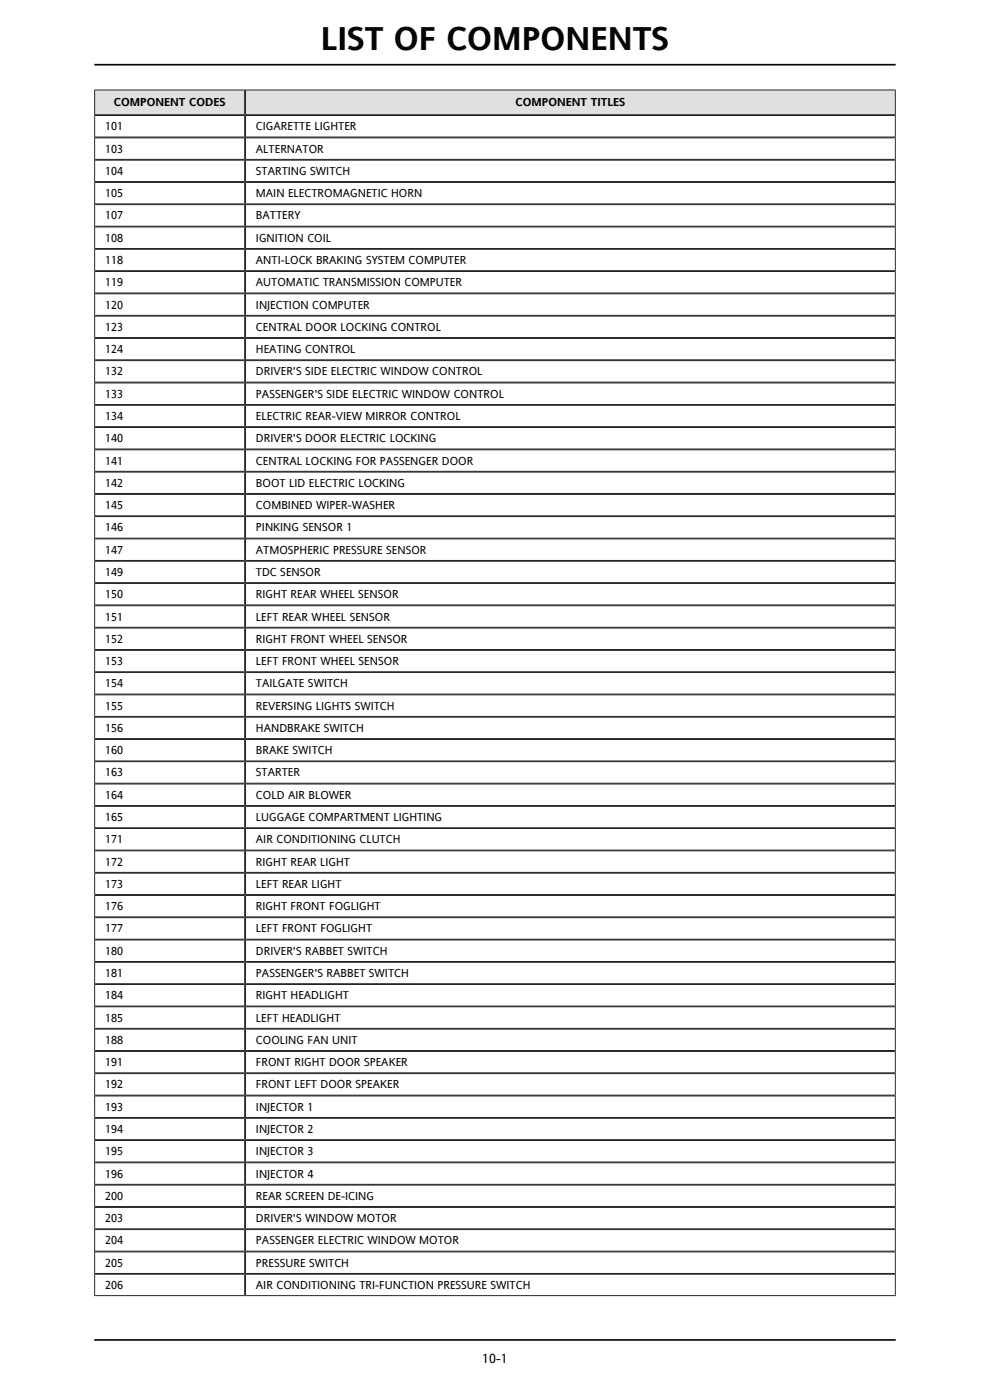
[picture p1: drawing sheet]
<svg xmlns="http://www.w3.org/2000/svg" width="210mm" height="297mm" viewBox="0 0 210 297" stroke-linecap="round" stroke-linejoin="round" font-family="sans-serif">
<defs><g id="words">
<text font-size="7.1" x="68.1" y="10.7">LIST OF COMPONENTS</text>
<text font-size="2.8" x="102.3" y="289.1">10-1</text>
<g font-size="2.5">
<text x="24.1" y="22.6">COMPONENT CODES</text>
<text x="109.3" y="22.6">COMPONENT TITLES</text>
<text x="22.3" y="27.6">101</text>
<text x="54.3" y="27.6">CIGARETTE LIGHTER</text>
<text x="22.3" y="32.4">103</text>
<text x="54.3" y="32.4">ALTERNATOR</text>
<text x="22.3" y="37.1">104</text>
<text x="22.3" y="41.8">105</text>
<text x="54.3" y="37.1">STARTING SWITCH</text>
<text x="54.3" y="41.8">MAIN ELECTROMAGNETIC HORN</text>
<text x="22.3" y="46.6">107</text>
<text x="54.3" y="46.6">BATTERY</text>
<text x="22.3" y="51.3">108</text>
<text x="54.3" y="51.3">IGNITION COIL</text>
<text x="22.3" y="56">118</text>
<text x="54.3" y="56">ANTI-LOCK BRAKING SYSTEM COMPUTER</text>
<text x="22.3" y="60.7">119</text>
<text x="22.3" y="65.5">120</text>
<text x="54.3" y="60.7">AUTOMATIC TRANSMISSION COMPUTER</text>
<text x="54.3" y="65.5">INJECTION COMPUTER</text>
<text x="22.3" y="70.2">123</text>
<text x="54.3" y="70.2">CENTRAL DOOR LOCKING CONTROL</text>
<text x="22.3" y="74.9">124</text>
<text x="54.3" y="74.9">HEATING CONTROL</text>
<text x="22.3" y="79.6">132</text>
<text x="54.3" y="79.6">DRIVER'S SIDE ELECTRIC WINDOW CONTROL</text>
<text x="22.3" y="84.4">133</text>
<text x="22.3" y="89.1">134</text>
<text x="54.3" y="84.4">PASSENGER'S SIDE ELECTRIC WINDOW CONTROL</text>
<text x="54.3" y="89.1">ELECTRIC REAR-VIEW MIRROR CONTROL</text>
<text x="22.3" y="93.8">140</text>
<text x="54.3" y="93.8">DRIVER'S DOOR ELECTRIC LOCKING</text>
<text x="22.3" y="98.5">141</text>
<text x="54.3" y="98.5">CENTRAL LOCKING FOR PASSENGER DOOR</text>
<text x="22.3" y="103.3">142</text>
<text x="54.3" y="103.3">BOOT LID ELECTRIC LOCKING</text>
<text x="22.3" y="108">145</text>
<text x="22.3" y="112.7">146</text>
<text x="54.3" y="108">COMBINED WIPER-WASHER</text>
<text x="54.3" y="112.7">PINKING SENSOR 1</text>
<text x="22.3" y="117.5">147</text>
<text x="54.3" y="117.5">ATMOSPHERIC PRESSURE SENSOR</text>
<text x="22.3" y="122.2">149</text>
<text x="54.3" y="122.2">TDC SENSOR</text>
<text x="22.3" y="126.9">150</text>
<text x="22.3" y="131.6">151</text>
<text x="54.3" y="126.9">RIGHT REAR WHEEL SENSOR</text>
<text x="54.3" y="131.6">LEFT REAR WHEEL SENSOR</text>
<text x="22.3" y="136.4">152</text>
<text x="54.3" y="136.4">RIGHT FRONT WHEEL SENSOR</text>
<text x="22.3" y="141.1">153</text>
<text x="54.3" y="141.1">LEFT FRONT WHEEL SENSOR</text>
<text x="22.3" y="145.8">154</text>
<text x="54.3" y="145.8">TAILGATE SWITCH</text>
<text x="22.3" y="150.5">155</text>
<text x="22.3" y="155.3">156</text>
<text x="54.3" y="150.5">REVERSING LIGHTS SWITCH</text>
<text x="54.3" y="155.3">HANDBRAKE SWITCH</text>
<text x="22.3" y="160">160</text>
<text x="54.3" y="160">BRAKE SWITCH</text>
<text x="22.3" y="164.7">163</text>
<text x="54.3" y="164.7">STARTER</text>
<text x="22.3" y="169.5">164</text>
<text x="54.3" y="169.5">COLD AIR BLOWER</text>
<text x="22.3" y="174.2">165</text>
<text x="22.3" y="178.9">171</text>
<text x="54.3" y="174.2">LUGGAGE COMPARTMENT LIGHTING</text>
<text x="54.3" y="178.9">AIR CONDITIONING CLUTCH</text>
<text x="22.3" y="183.6">172</text>
<text x="54.3" y="183.6">RIGHT REAR LIGHT</text>
<text x="22.3" y="188.4">173</text>
<text x="54.3" y="188.4">LEFT REAR LIGHT</text>
<text x="22.3" y="193.1">176</text>
<text x="22.3" y="197.8">177</text>
<text x="54.3" y="193.1">RIGHT FRONT FOGLIGHT</text>
<text x="54.3" y="197.8">LEFT FRONT FOGLIGHT</text>
<text x="22.3" y="202.5">180</text>
<text x="54.3" y="202.5">DRIVER'S RABBET SWITCH</text>
<text x="22.3" y="207.3">181</text>
<text x="54.3" y="207.3">PASSENGER'S RABBET SWITCH</text>
<text x="22.3" y="212">184</text>
<text x="54.3" y="212">RIGHT HEADLIGHT</text>
<text x="22.3" y="216.7">185</text>
<text x="22.3" y="221.4">188</text>
<text x="54.3" y="216.7">LEFT HEADLIGHT</text>
<text x="54.3" y="221.4">COOLING FAN UNIT</text>
<text x="22.3" y="226.2">191</text>
<text x="54.3" y="226.2">FRONT RIGHT DOOR SPEAKER</text>
<text x="22.3" y="230.9">192</text>
<text x="54.3" y="230.9">FRONT LEFT DOOR SPEAKER</text>
<text x="22.3" y="235.6">193</text>
<text x="54.3" y="235.6">INJECTOR 1</text>
<text x="22.3" y="240.4">194</text>
<text x="22.3" y="245.1">195</text>
<text x="54.3" y="240.4">INJECTOR 2</text>
<text x="54.3" y="245.1">INJECTOR 3</text>
<text x="22.3" y="249.8">196</text>
<text x="54.3" y="249.8">INJECTOR 4</text>
<text x="22.3" y="254.5">200</text>
<text x="54.3" y="254.5">REAR SCREEN DE-ICING</text>
<text x="22.3" y="259.3">203</text>
<text x="22.3" y="264">204</text>
<text x="54.3" y="259.3">DRIVER'S WINDOW MOTOR</text>
<text x="54.3" y="264">PASSENGER ELECTRIC WINDOW MOTOR</text>
<text x="22.3" y="268.7">205</text>
<text x="54.3" y="268.7">PRESSURE SWITCH</text>
<text x="22.3" y="273.4">206</text>
<text x="54.3" y="273.4">AIR CONDITIONING TRI-FUNCTION PRESSURE SWITCH</text>
</g>
</g></defs>
<path d="M20.2 19.2h31.6v5.1h-31.6z" fill="#e0e0e0"/>
<path d="M20 19.1h32M20.1 19v5.4M51.9 19v5.4M20 24.3h32" fill="none" stroke="#000" stroke-width=".21"/>
<path d="M52.2 19.2h137.6v5.1h-137.6z" fill="#e0e0e0"/>
<g fill="none" stroke="#000" stroke-width=".21">
<path d="M52 19.1h138M52.1 19v256M189.9 19v256M20 24.5h170M20 29.1h170M20 29.2h170M20 33.8h170M20 34h170M20 38.5h170M20 38.7h170M20.1 24.4v250.6M51.9 24.4v250.6"/>
<path d="M52 24.3h138M20 43.3h170M20 43.4h170M20 48h170M20 48.2h170M20 52.7h170M20 52.9h170M20 57.4h170M20 57.6h170M20 62.2h170M20 62.3h170M20 66.9h170"/>
<path d="M20 67.1h170M20 71.6h170M20 71.8h170M20 76.3h170M20 76.5h170M20 81.1h170M20 81.2h170M20 85.8h170M20 86h170M20 90.5h170M20 90.7h170M20 95.2h170"/>
<path d="M20 95.4h170M20 100h170M20 100.2h170M20 104.7h170M20 104.9h170M20 109.4h170M20 109.6h170M20 114.2h170M20 114.3h170M20 118.9h170M20 119.1h170M20 123.6h170"/>
<path d="M20 123.8h170M20 128.3h170M20 128.5h170M20 133.1h170M20 133.2h170M20 137.8h170M20 138h170M20 142.5h170M20 142.7h170M20 147.2h170M20 147.4h170M20 152h170"/>
<path d="M20 152.1h170M20 156.7h170M20 156.9h170M20 161.4h170M20 161.6h170M20 166.2h170M20 166.3h170M20 170.9h170M20 171.1h170M20 175.6h170M20 175.8h170M20 180.3h170"/>
<path d="M20 180.5h170M20 185.1h170M20 185.2h170M20 189.8h170M20 190h170M20 194.5h170M20 194.7h170M20 199.2h170M20 199.4h170M20 204h170M20 204.1h170M20 208.7h170"/>
<path d="M20 208.9h170M20 213.4h170M20 213.6h170M20 218.1h170M20 218.3h170M20 222.9h170M20 223h170M20 227.6h170M20 227.8h170M20 232.3h170M20 232.5h170M20 237.1h170"/>
<path d="M20 237.2h170M20 241.8h170M20 242h170M20 246.5h170M20 246.7h170M20 251.2h170M20 251.4h170M20 256h170M20 256.1h170M20 260.7h170M20 260.9h170M20 265.4h170"/>
<path d="M20 265.6h170M20 270.1h170M20 270.3h170M20 274.9h170"/>
</g>
<path d="M20 13.7h170M20 284.3h170" fill="none" stroke="#000" stroke-width=".35"/>
<use href="#words"/>
</svg>
